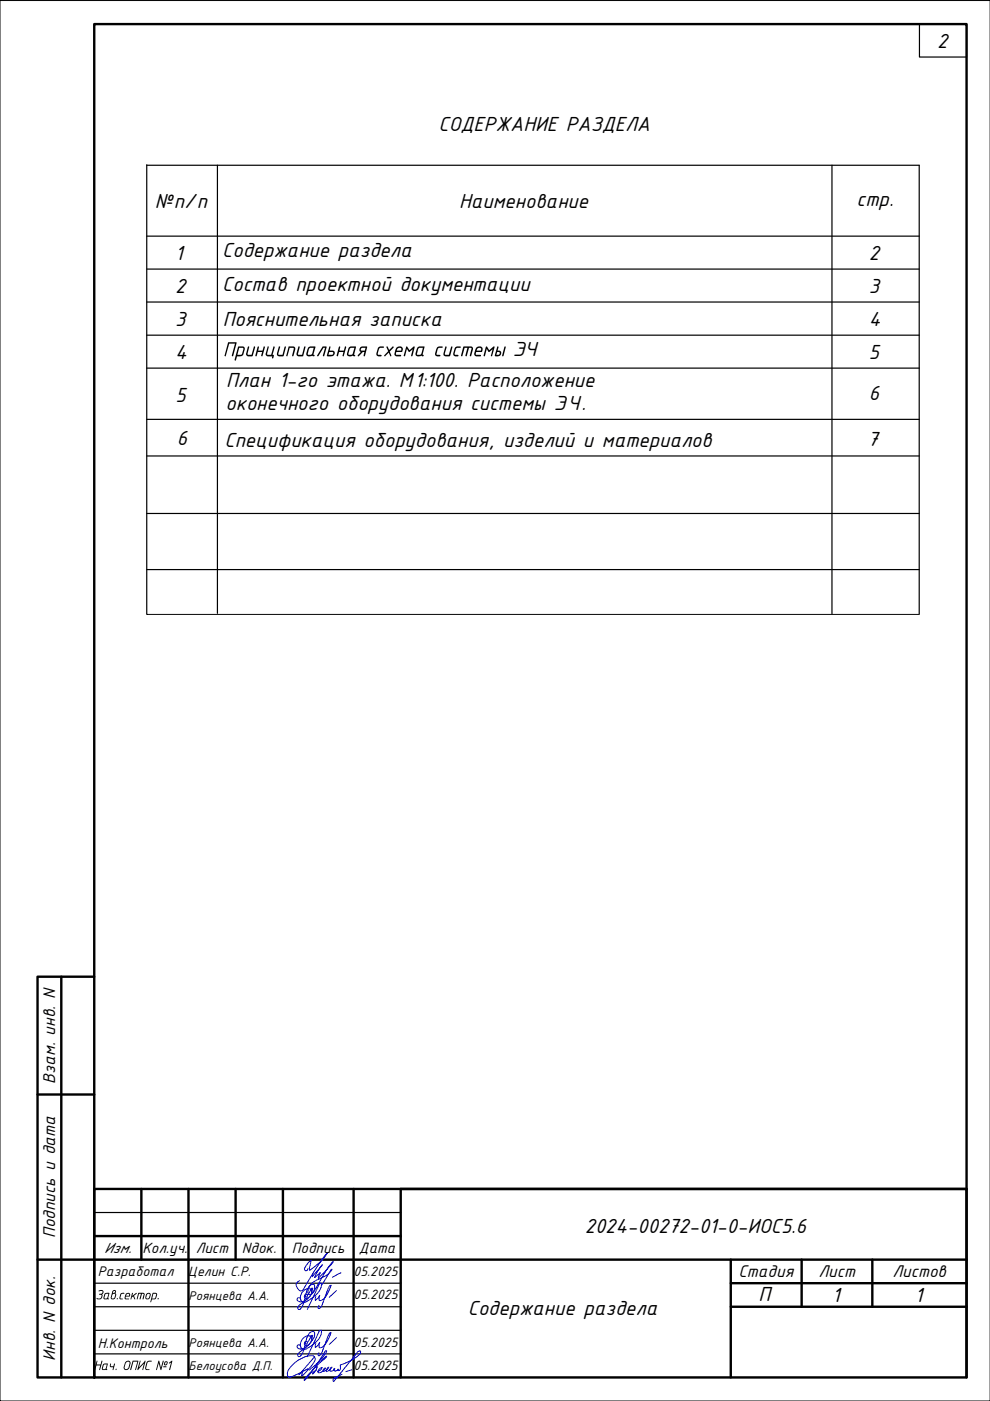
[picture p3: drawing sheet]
<svg xmlns="http://www.w3.org/2000/svg" width="210mm" height="297mm" viewBox="0 0 210 297" stroke-linecap="round" stroke-linejoin="round" font-family="sans-serif">
<defs><g id="words">
<g font-size="4.7">
<text x="198.7" y="10.1">2</text>
<text x="93" y="27.8">СОДЕРЖАНИЕ РАЗДЕЛА</text>
<text x="32.8" y="44">№п/п</text>
<text x="97.4" y="44">Наименование</text>
<text x="181.6" y="43.6">стр.</text>
<text x="37.1" y="55">1</text>
<text x="47.1" y="54.6">Содержание раздела</text>
<text x="184.2" y="55">2</text>
<text x="37.2" y="62">2</text>
<text x="47.1" y="61.6">Состав проектной документации</text>
<text x="184.2" y="62">3</text>
<text x="37.2" y="69.1">3</text>
<text x="47.2" y="69">Пояснительная записка</text>
<text x="184.2" y="69.1">4</text>
<text x="37.2" y="76">4</text>
<text x="108.7" y="75.6">ЭЧ</text>
<text x="184.2" y="76.1">5</text>
<text x="47.9" y="82">План 1-го этажа. М1:100. Расположение</text>
<text x="37.2" y="85.2">5</text>
<text x="47.8" y="87">оконечного оборудования системы ЭЧ.</text>
<text x="184.2" y="84.9">6</text>
<text x="37.5" y="94.4">6</text>
<text x="47.6" y="94.7">Спецификация оборудования, изделий и материалов</text>
<text x="183.9" y="94.5">7</text>
<text x="124" y="261.5">2024-00272-01-0-ИОС5.6</text>
<text x="160.8" y="275.9">П</text>
<text x="99.2" y="278.8">Содержание раздела</text>
<text x="176.4" y="276.1">1</text>
<text x="194" y="276.1">1</text>
</g>
<g font-size="3.9">
<text x="11.7" y="229.8" transform="rotate(-90 11.7 229.8)">Взам. инв. N</text>
<text x="11.7" y="262.5" transform="rotate(-90 11.7 262.5)">Подпись и дата</text>
<text x="156.5" y="270.8">Стадия</text>
<text x="173.5" y="270.8">Лист</text>
<text x="189.2" y="270.8">Листов</text>
<text x="11.7" y="288.5" transform="rotate(-90 11.7 288.5)">Инв. N док.</text>
</g>
<g font-size="3.4">
<text x="22.1" y="265.7">Изм.</text>
<text x="30.2" y="265.7">Кол.уч. Лист</text>
<text x="51.3" y="265.7">Nдок.</text>
<text x="61.9" y="265.7">Подпись</text>
<text x="76.1" y="265.7">Дата</text>
</g>
<g font-size="3.2">
<text x="20.7" y="270.6">Разработал</text>
<text x="20.7" y="285.8">Н.Контроль</text>
</g>
<g font-size="3.1">
<text x="20.2" y="275.5">Зав .сектор</text>
<text x="33.2" y="275.5">.</text>
<text x="39.9" y="270.6">Целин С.Р.</text>
<text x="75" y="270.5">05.2025</text>
<text x="75" y="275.5">05.2025</text>
<text x="75" y="285.5">05.2025</text>
<text x="19.8" y="290.5">Нач . ОПИС</text>
<text x="32.9" y="290.5">№1</text>
<text x="75" y="290.5">05.2025</text>
</g>
<g font-size="2.9">
<text x="40" y="275.5">Роянцева А.А.</text>
<text x="40" y="285.5">Роянцева А.А.</text>
<text x="40" y="290.5">Белоусова Д.П.</text>
</g>
</g></defs>
<!-- layer: 0 -->
<g fill="none" stroke="#000" stroke-width=".51">
<path d="M20 5.1h184.9v286.9h-184.9zM13 207.1v84.9M20 207.1h-12v84.9h12M8 232.1h12M30 252.1v15M40 252.1v39.9M50 252.1v15M60 252.1v39.9M75 252.1v39.9M204.9 252.1h-119.9v39.9M8 267.1h196.9M20 262.1h65"/>
<path d="M154.9 277.1h50M154.9 267.1v24.9M154.9 272.1h50M170 267.1v10M185 267.1v10M20 292v-39.9h184.9v39.9"/>
</g>
<g fill="none" stroke="#000" stroke-width=".25">
<path d="M194.9 5.1h10v7h-10zM31.1 35h163.8M31.1 50.1h163.8M31.1 57.1h163.8M31.1 64h163.8M31.1 71.1h163.8M31.1 78h163.8M31.1 88.9h163.8M31.1 96.7h163.8M31.1 108.9h163.8M31.1 120.8h163.8M20 257.1h65"/>
<path d="M20 267.1h65M20 272.1h65M20 277.1h65M20 282.1h65M20 287h65"/>
</g>
<path d="M0 .1h209.9v296.9h-209.9z" fill="none" stroke="#000" stroke-width=".21"/>
<path d="M20 252.1h184.9" fill="none" stroke="#000" stroke-width=".34"/>
<g fill="#000">
<path d="M48.3 72.6h1.9l-.9 3-.2-.2 .7-2.5h-1.2l-.7 2.6-.3-.1zM52.6 73.5h.2l-.3 1.4 .1 .3h.7l.5-1.7 .2-.1 .1 .2-.5 1.9-1 .1-.4-.3zM54.7 73.5h.2l-.2 .8h1l.2-.8 .2-.1 .1 .2-.6 2-.2-.2 .2-.8h-.9l-.3 .9h-.3zM56.7 73.5h.3l-.4 1.4 .1 .3h.8l.5-1.7 .2-.1 .1 .2-.5 1.6 .3 .2-.2 .6-.2-.1v-.3h-1l-.4-.3zM59.1 73.5h.3l-.4 1.4 .1 .3h.8l.4-1.6 .1-.2 .2 .1-.4 1.9-.2 .2-.9-.1a.45 .45 0 0 1-.4-.6zM61.2 73.5l1.1-.1 .3 .3v.3l-.5 1.6-.2-.2 .4-1.4-.1-.3h-.8l-.4 1.8-.3-.1zM63.2 73.5l.3-.1v.2l-.3 1.5v.1h.9l.4-1.6 .3-.1-.5 1.9-.2 .2-.9-.1a.45 .45 0 0 1-.3-.6zM68.4 73.5l.8-.1 .1 .2-.6 1.9-.1 .1-.1-.2 .4-1.7h-.3l-1.1 1.8h-.2l-.1-.1zM71.9 73.5h.2l-.1 .8h.9l.2-.8 .2-.1 .1 .2-.6 2-.2-.2 .2-.8h-.9l-.2 .9h-.3zM80.2 73.7l.4-.3h.7l.1 .2-.1 .1h-.7l-.2 .2-.3 1.2 .8 .2v.2h-.7a.45 .45 0 0 1-.4-.6zM81.9 73.5h.3l.3 .7 .8-.8 .2 .2-.9 .9 .4 .9-.1 .2-.5-.8-.7 .7h-.3l.9-1zM86.1 73.4l.3 .1 .4 .8 1.1-.9-.5 2.1h-.2v-.1l.3-1.4-.8 .6-.4-.6-.4 1.5h-.3z"/>
<path d="M92.7 73.7l.3-.3 .9 .1-.1 .2-.9 .2-.4 1.2 .8 .2 .1 .1-.2 .2-.6-.1a.45 .45 0 0 1-.4-.6zM94.4 73.5l.2-.1 .1 .2-.4 1.3 .1 .3h.8l.4-1.6 .1-.2 .2 .1-.5 2h-1a.45 .45 0 0 1-.4-.6zM96.5 73.7l.4-.3h.7l.1 .2-.1 .1-.9 .2-.3 1.2 .8 .2v.2h-.7a.45 .45 0 0 1-.4-.6zM98.3 73.5l1.6-.1 .3 .2 .1 .4-.4 1.5h-.3l.4-1.5-.1-.3h-.5l-.6 1.9-.1-.2 .4-1.7h-.6l-.5 1.8h-.3zM103 73.5h.3l.4 .8 .9-.9 .3 .1-.6 2.1-.2-.2 .3-1.4-.8 .6-.4-.6-.4 1.4-.1 .2-.2-.1zM29.3 274.1h1.1l.2 .2-.2 1.2-.2-.1 .3-.9-.1-.2h-.3l-.3 1.2-.2-.1 .3-1.1h-.4l-.3 1.2h-.2zM29.6 288.5l.2 .1-.3 1.3 1.2-1.4h.2l-.5 2-.2-.1 .3-1.3-1.2 1.4-.2-.1zM31.2 288.7l.3-.2h.7l-.1 .2-.8 .1-.4 1.3 .3 .2h.5v.2h-.7l-.2-.3z"/>
<path d="M50.5 73.5l1.1-.1 .2 .2 .1 .4-.5 1.4-1.2 .2-.2 .8-.1 .1-.2-.3zM50.7 73.7l-.4 1.5h.8l.3-.2 .2-1.1-.1-.2z"/>
<path d="M65.6 73.8l-.4 1.2 .1 .2 .8-.1 .4-1.4zM65.4 73.6l.3-.2 1.2 .1-.4 1.7a.17 .17 0 0 1 .2 .2 .17 .17 0 0 1-.3 .1l-.2-.1-.9 .1a.45 .45 0 0 1-.4-.6z"/>
<path d="M69.8 73.4l.3 .1-.2 .8h.7l.4 .3v.5l-.4 .4h-1.3zM69.8 74.6l-.2 .6h.7a.31 .31 0 0 0 .4-.2 .31 .31 0 0 0-.3-.4z"/>
<path d="M74.3 73.8l-.4 1.1 .1 .3 .7-.1 .4-1.4zM74 73.6l.3-.2 1.2 .1-.4 1.7a.21 .21 0 0 1 .2 .2 .21 .21 0 0 1-.2 .3 .21 .21 0 0 1-.2-.2h-.9a.45 .45 0 0 1-.4-.6z"/>
<path d="M76.4 73.7l.4-.3 1.1 .1-.6 2.1-.2-.1 .2-.9h-.4l-.9 1-.1-.1v-.2l.6-.7-.3-.3zM76.7 73.8a.26 .26 0 0 0-.2 .3 .26 .26 0 0 0 .3 .2h.5l.2-.6z"/>
<path d="M84.3 73.9l-.2 .4h.9l.1-.1a.43 .43 0 0 0-.3-.5 .43 .43 0 0 0-.5 .2zM84 73.7l.6-.3 .5 .1 .2 .2 .1 .4-.1 .5h-1.3l-.1 .3 .1 .3 1 .1v.2l-.9 .1-.4-.2-.1-.4z"/>
<path d="M88.8 73.8l-.4 1.2 .1 .2 .8-.1 .4-1.4zM88.5 73.7l.4-.3 1.1 .1-.4 1.7a.19 .19 0 0 1 .2 .3 .19 .19 0 0 1-.3 0l-.1-.1-.9 .1a.45 .45 0 0 1-.4-.6z"/>
<path d="M101.3 73.9l-.3 .4h1a.43 .43 0 0 0-.2-.5 .43 .43 0 0 0-.5 .1zM101 73.7l.3-.2h.6a.6 .6 0 0 1 .4 .7l-.1 .4h-1.2l-.2 .5 .1 .1h1v.3h-1.1l-.2-.2-.1-.4z"/>
<path d="M105.5 73.4l.2 .2-.2 .7h.3a.63 .63 0 0 1 .4 .8 .63 .63 0 0 1-.7 .5l-.6-.2zM105.4 74.6l-.2 .6h.5a.3 .3 0 0 0 .3-.3 .3 .3 0 0 0-.3-.3zM107 73.5l.2-.1v.2l-.4 1.8-.2 .2-.1-.2z"/>
<path d="M31.1 274.2l.5-.1 .4 .2-.2 1-.6 .2a.38 .38 0 0 1-.4-.5zM31.3 274.3l-.3 .7a.3 .3 0 0 0 .3 .3 .3 .3 0 0 0 .3-.3l.2-.4a.28 .28 0 0 0-.2-.3 .28 .28 0 0 0-.3 0z"/>
<path d="M32.3 274.2l.8-.1 .2 .4-.3 .9-.8 .1-.3 .6zM32.5 274.3l-.2 1h.6l.2-.8-.1-.2z"/>
</g>
<!-- layer: Layer 2 -->
<g fill="none" stroke="#00f" stroke-width=".21">
<path d="M65 275.1l.2-.5-.2-.2a.47 .47 0 0 0-.5 .4 .47 .47 0 0 0 .5 .5 1.58 1.58 0 0 0 1-1.7l-.1-.2a1.56 1.56 0 0 0-2.2 1.4 .94 .94 0 0 0 .3 1.2 .94 .94 0 0 0 1.2-.2 4.9 4.9 0 0 0 3-3.4v-.3l-.2-.1-.4 .3-2.4 5.4M65.3 268.9l-.1 .4-.5 .1a.5 .5 0 0 1 0-.8l1.3-1.4-.4 1.6 .1 .6 2-1.7 1-1 .7-1a65.2 65.2 0 0 0-5.2 7.8 .53 .53 0 0 1-.9 0 1.02 1.02 0 0 1-.5-1.1 1.02 1.02 0 0 1 .7-.8M65.3 275.2a1.6 1.6 0 0 1-2.3 .5 .4 .4 0 0 1 .3-.6 .4 .4 0 0 1 .5 .5M66.2 274.1a6 6 0 0 1-2.7 2.6 .55 .55 0 0 0-.3 .4 .55 .55 0 0 0 .2 .6l.4-.3 .6-1.1 .6-2.5a2.18 2.18 0 0 1 1.3-1.5 .73 .73 0 0 1 .3 1.2l-.3 .6h-.3l.3-1-.4 .4 .1-.4-.7 1.4M66.5 269.7l-.3 1 2.2-2.5-1.1 1.4-.6 1.3 1.2-1.1-.4 1.2 3.2-3.5-.3 .1-1.4 2-2.4 4.1a1.06 1.06 0 0 1-1.2 .7 2.06 2.06 0 0 1 .9-2.5l1.1-.6a5.1 5.1 0 0 0 2.9-2l.1-.2-.3 .3-1.8 3M67 274.8l-.2 .9 .7-.6 .3-.5-.2 .5 .1 .6a1.89 1.89 0 0 0 1.7-1.3l.8-1.9-.4 .2-.2 .5-1.2 3.3-.7 .9-.3-.2 .2-.4M71.3 273.6l-1.5 1.5M72.3 269.9l-1.8 .9M65 285.1l.2-.4-.2-.3a.47 .47 0 0 0-.5 .4 .47 .47 0 0 0 .5 .5 1.58 1.58 0 0 0 1-1.7l-.1-.2a1.56 1.56 0 0 0-2.2 1.4 .94 .94 0 0 0 .3 1.1 .94 .94 0 0 0 1.2-.1l1.7-1.2a2.49 2.49 0 0 0 1.2-2.5l-.5 .2-2.4 5.3M65.3 285.2a1.54 1.54 0 0 1-2.3 .5v-.4a.41 .41 0 0 1 .5-.1 .41 .41 0 0 1 .3 .4M66.2 284.1a6 6 0 0 1-2.7 2.6 .55 .55 0 0 0-.3 .4 .55 .55 0 0 0 .2 .5 2.03 2.03 0 0 0 1.1-1.8l.5-2.1a1.66 1.66 0 0 1 1.3-1.4h.2a1.34 1.34 0 0 1-.5 1.9l.3-1.1-.4 .4 .1-.3-.7 1.3M66.7 287.6l-3.3 3.9 .7-.6-.2 .7 .4-.1 2.2-2.5a.82 .82 0 0 0 .3-1 .82 .82 0 0 0-.8-.6 5.8 5.8 0 0 0-5.1 3.8l.1 .4a.72 .72 0 0 0 1.1 .2l3.1-1.6"/>
<path d="M66.9 290l.4-.2-.4 .8-.6 .7v-.3l.8-.5M67 284.8l-.2 .9 .7-.6 .3-.5-.2 .5 .1 .6a1.69 1.69 0 0 0 1.7-1.3l.8-1.9-.4 .2-.2 .5-1.4 3.7-.6 .6-.2-.3 .2-.4M67.4 290.8a1.34 1.34 0 0 0 .9-.9 .89 .89 0 0 0-.8 1.1l.7-.1 .8-.8-.5 .3 .1 .3h.2l.9-.9a1.06 1.06 0 0 0-.5 1l.4-.1 .8-.9-.4 .5-.1 .3 .2 .1a.95 .95 0 0 0 .9-.6l-.3 .3a.5 .5 0 0 0 .6 .3 .5 .5 0 0 0 .4-.4v.3l.3-.1a1.02 1.02 0 0 0 .1-1.1l1.9-.7 1.7-1.1a1.22 1.22 0 0 0 .8-1.1l-.7 .1-5.1 6.3-.1-.3a1.72 1.72 0 0 1 1.2-.9l.7-.3M68.1 288.6l.6-.7 .6-.4-.2 .4-3.8 3.6-.8 1v.2a24.5 24.5 0 0 0 3.5-4.8l.8-1.2 .5-.3-.4 .7a13.2 13.2 0 0 1-3.3 3.4M71.3 283.6l-1.5 1.5M74.5 290.4l-1.2 .4"/>
</g>
<!-- layer: 0 -->
<path d="M31.1 34.9v95.4h163.8M46.1 35v95.1M176.4 35v95.1M194.9 35v95.2" fill="none" stroke="#000" stroke-width=".23"/>
<use href="#words"/>
</svg>
